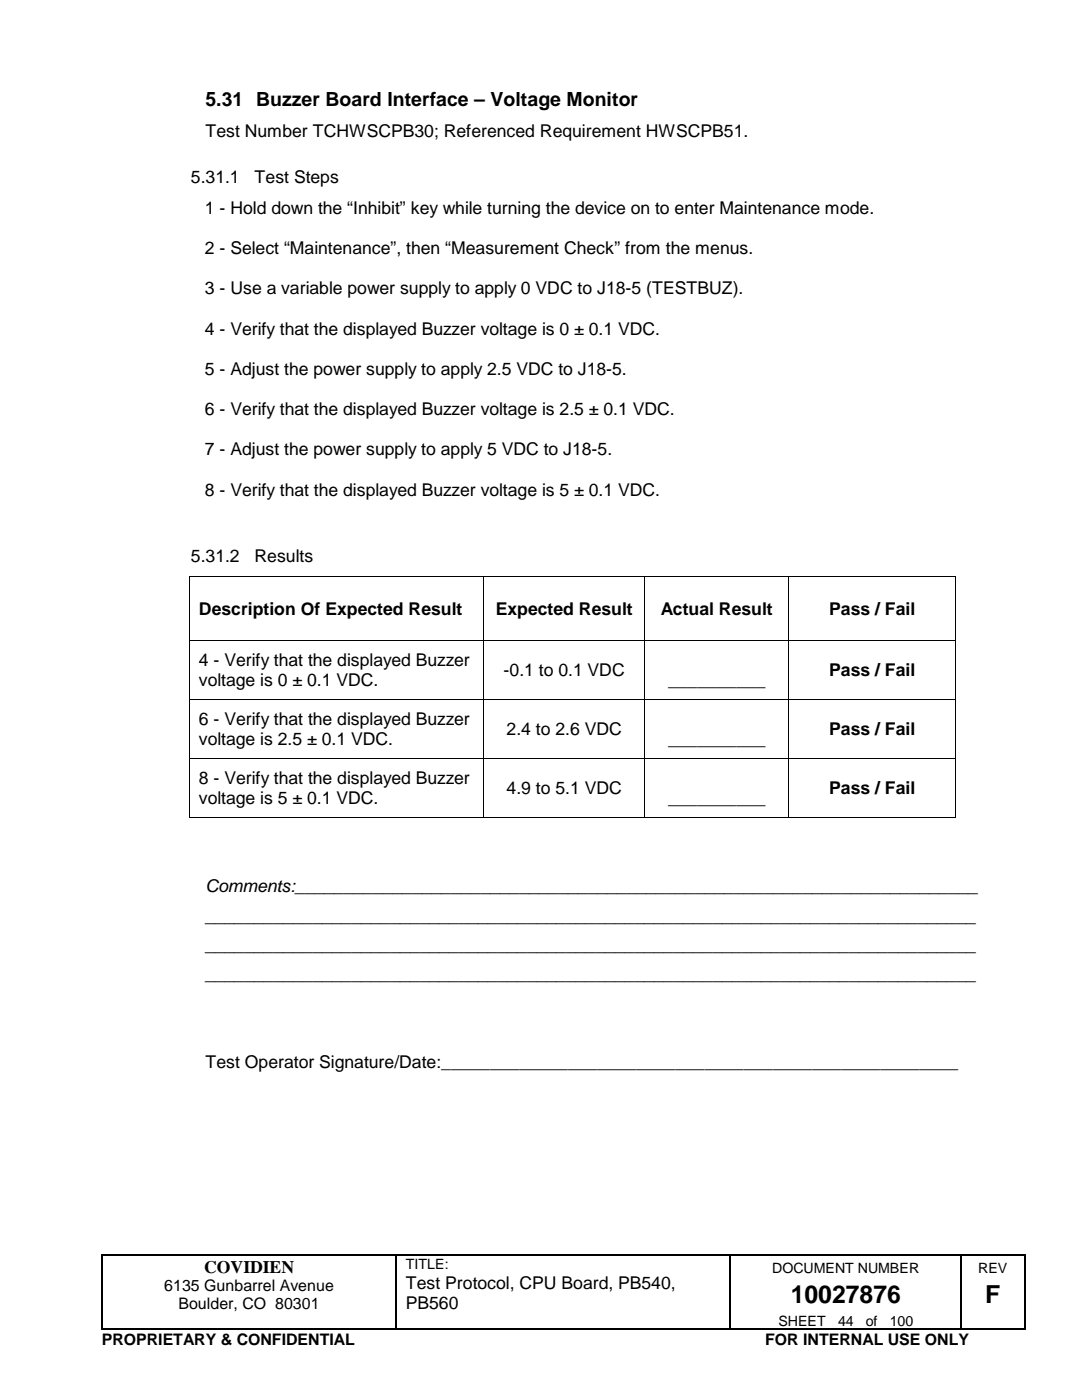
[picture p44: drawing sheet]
<svg xmlns="http://www.w3.org/2000/svg" width="216mm" height="279mm" viewBox="0 0 216 279" stroke-linecap="round" stroke-linejoin="round" font-family="sans-serif">
<defs><g id="words">
<g font-size="4.9">
<text x="157.8" y="260.1">10027876</text>
<text x="196.6" y="260.1">F</text>
</g>
<text font-size="3.9" x="41" y="21.1">5.31 Buzzer Board Interface – Voltage Monitor</text>
<g font-size="3.5">
<text x="41" y="27.4">Test Number TCHWSCPB30; Referenced Requirement HWSCPB51.</text>
<text x="38.1" y="36.5">5.31.1</text>
<text x="50.8" y="36.5">Test Steps</text>
<text x="40.9" y="42.6">1 - Hold down the “Inhibit” key while turning the device on to enter Maintenance mode.</text>
<text x="40.9" y="50.7">2 - Select “Maintenance”, then “Measurement Check” from the menus.</text>
<text x="40.9" y="58.7">3 - Use a variable power supply to apply 0 VDC to J18-5 (TESTBUZ).</text>
<text x="40.9" y="66.8">4 - Verify that the displayed Buzzer voltage is 0 ± 0.1 VDC.</text>
<text x="40.9" y="74.8">5 - Adjust the power supply to apply 2.5 VDC to J18-5.</text>
<text x="40.9" y="82.8">6 - Verify that the displayed Buzzer voltage is 2.5 ± 0.1 VDC.</text>
<text x="40.9" y="90.9">7 - Adjust the power supply to apply 5 VDC to J18-5.</text>
<text x="40.9" y="98.9">8 - Verify that the displayed Buzzer voltage is 5 ± 0.1 VDC.</text>
<text x="38.1" y="112.1">5.31.2</text>
<text x="50.8" y="112.1">Results</text>
<text x="39.7" y="122.7">Description Of Expected Result</text>
<text x="98.9" y="122.7">Expected Result</text>
<text x="131.9" y="122.7">Actual Result</text>
<text x="165.5" y="122.7">Pass / Fail</text>
<text x="39.7" y="133">4 - Verify that the displayed Buzzer</text>
<text x="39.7" y="137">voltage is 0 ± 0.1 VDC.</text>
<text x="100.5" y="135">-0.1 to 0.1 VDC</text>
<text x="133.3" y="137">__________</text>
<text x="165.5" y="135">Pass / Fail</text>
<text x="39.7" y="144.7">6 - Verify that the displayed Buzzer</text>
<text x="39.7" y="148.8">voltage is 2.5 ± 0.1 VDC.</text>
<text x="101.1" y="146.7">2.4 to 2.6 VDC</text>
<text x="133.3" y="148.8">__________</text>
<text x="165.5" y="146.8">Pass / Fail</text>
<text x="39.7" y="156.5">8 - Verify that the displayed Buzzer</text>
<text x="39.7" y="160.5">voltage is 5 ± 0.1 VDC.</text>
<text x="101.1" y="158.5">4.9 to 5.1 VDC</text>
<text x="133.3" y="160.5">__________</text>
<text x="165.5" y="158.5">Pass / Fail</text>
<text x="41" y="178.1">Comments:______________________________________________________________________</text>
<text x="41" y="183.9">_______________________________________________________________________________</text>
<text x="41" y="189.8">_______________________________________________________________________________</text>
<text x="41" y="195.6">_______________________________________________________________________________</text>
<text x="41" y="213.1">Test Operator Signature/Date:_____________________________________________________</text>
<text x="40.7" y="254">COVIDIEN</text>
<text x="81" y="257.2">Test Protocol, CPU Board, PB540,</text>
<text x="81" y="261.2">PB560</text>
</g>
<g font-size="3.2">
<text x="32.8" y="257.7">6135 Gunbarrel Avenue</text>
<text x="35.6" y="261.3">Boulder, CO 80301</text>
<text x="20.3" y="268.5">PROPRIETARY &amp; CONFIDENTIAL</text>
<text x="152.7" y="268.5">FOR INTERNAL USE ONLY</text>
</g>
<g font-size="2.8">
<text x="81" y="253.3">TITLE:</text>
<text x="154.1" y="254">DOCUMENT NUMBER</text>
<text x="195.2" y="254">REV</text>
<text x="155.3" y="264.5">SHEET</text>
<text x="167.2" y="264.5">44</text>
<text x="172.8" y="264.5">of</text>
<text x="177.5" y="264.5">100</text>
</g>
</g></defs>
<g fill="#000">
<path d="M37.7 114.9h.2v.2h-.2zM96.4 114.9h.2v.2h-.2zM128.6 114.9h.2v.2h-.2zM157.3 114.9h.2v.2h-.2zM190.6 114.9h.2v.2h-.2zM37.7 127.8h.2v.1h-.2zM37.7 139.5h.2v.2h-.2zM96.4 127.8h.2v.1h-.2zM96.4 139.5h.2v.2h-.2zM128.6 127.8h.2v.1h-.2zM128.6 139.5h.2v.2h-.2zM157.3 127.8h.2v.1h-.2z"/>
<path d="M157.3 139.5h.2v.2h-.2zM190.6 127.8h.2v.1h-.2zM190.6 139.5h.2v.2h-.2zM37.7 151.3h.2v.2h-.2zM96.4 151.3h.2v.2h-.2zM128.6 151.3h.2v.2h-.2zM157.3 151.3h.2v.2h-.2zM190.6 151.3h.2v.2h-.2zM37.7 163.1h.2v.1h-.2zM96.4 163.1h.2v.1h-.2zM128.6 163.1h.2v.1h-.2zM157.3 163.1h.2v.1h-.2z"/>
<path d="M190.6 163.1h.2v.1h-.2zM20.2 250.4h.2v.3h-.2zM79 250.4h.2v.3h-.2zM145.6 250.4h.3v.3h-.3zM191.6 250.4h.3v.3h-.3zM204.3 250.4h.3v.3h-.3zM20.2 265.2h.2v.2h-.2zM79 265.2h.2v.2h-.2zM145.6 265.2h.3v.2h-.3zM191.6 265.2h.3v.2h-.3zM204.3 265.2h.3v.2h-.3z"/>
</g>
<g fill="none" stroke="#000" stroke-width=".25">
<path d="M20.3 250.7v14.5M20.4 250.5h58.5M79.1 250.7v14.5M79.2 250.5h66.4M145.8 250.7v14.5M145.9 250.5h45.7M191.8 250.7v14.5M191.9 250.5h12.4M204.5 250.7v14.5M20.4 265.3h58.5M79.2 265.3h66.4M145.9 265.3h45.7"/>
<path d="M191.9 265.3h12.4"/>
</g>
<g fill="none" stroke="#000" stroke-width=".2">
<path d="M37.8 115.1v12.7M37.9 115h58.5M96.5 115.1v12.7M96.6 115h32M128.7 115.1v12.7M128.8 115h28.5M157.4 115.1v12.7M157.5 115h33.1M190.7 115.1v12.7M37.8 127.9v11.6M37.8 139.7v11.6M37.9 127.9h58.5"/>
<path d="M37.9 139.6h58.5M96.5 127.9v11.6M96.5 139.7v11.6M96.6 127.9h32M96.6 139.6h32M128.7 127.9v11.6M128.7 139.7v11.6M128.8 127.9h28.5M128.8 139.6h28.5M157.4 127.9v11.6M157.4 139.7v11.6M157.5 127.9h33.1"/>
<path d="M157.5 139.6h33.1M190.7 127.9v11.6M190.7 139.7v11.6M37.8 151.5v11.6M37.9 151.4h58.5M96.5 151.5v11.6M96.6 151.4h32M128.7 151.5v11.6M128.8 151.4h28.5M157.4 151.5v11.6M157.5 151.4h33.1M190.7 151.5v11.6"/>
<path d="M37.9 163.2h58.5M96.6 163.2h32M128.8 163.2h28.5M157.5 163.2h33.1"/>
</g>
<use href="#words"/>
</svg>
